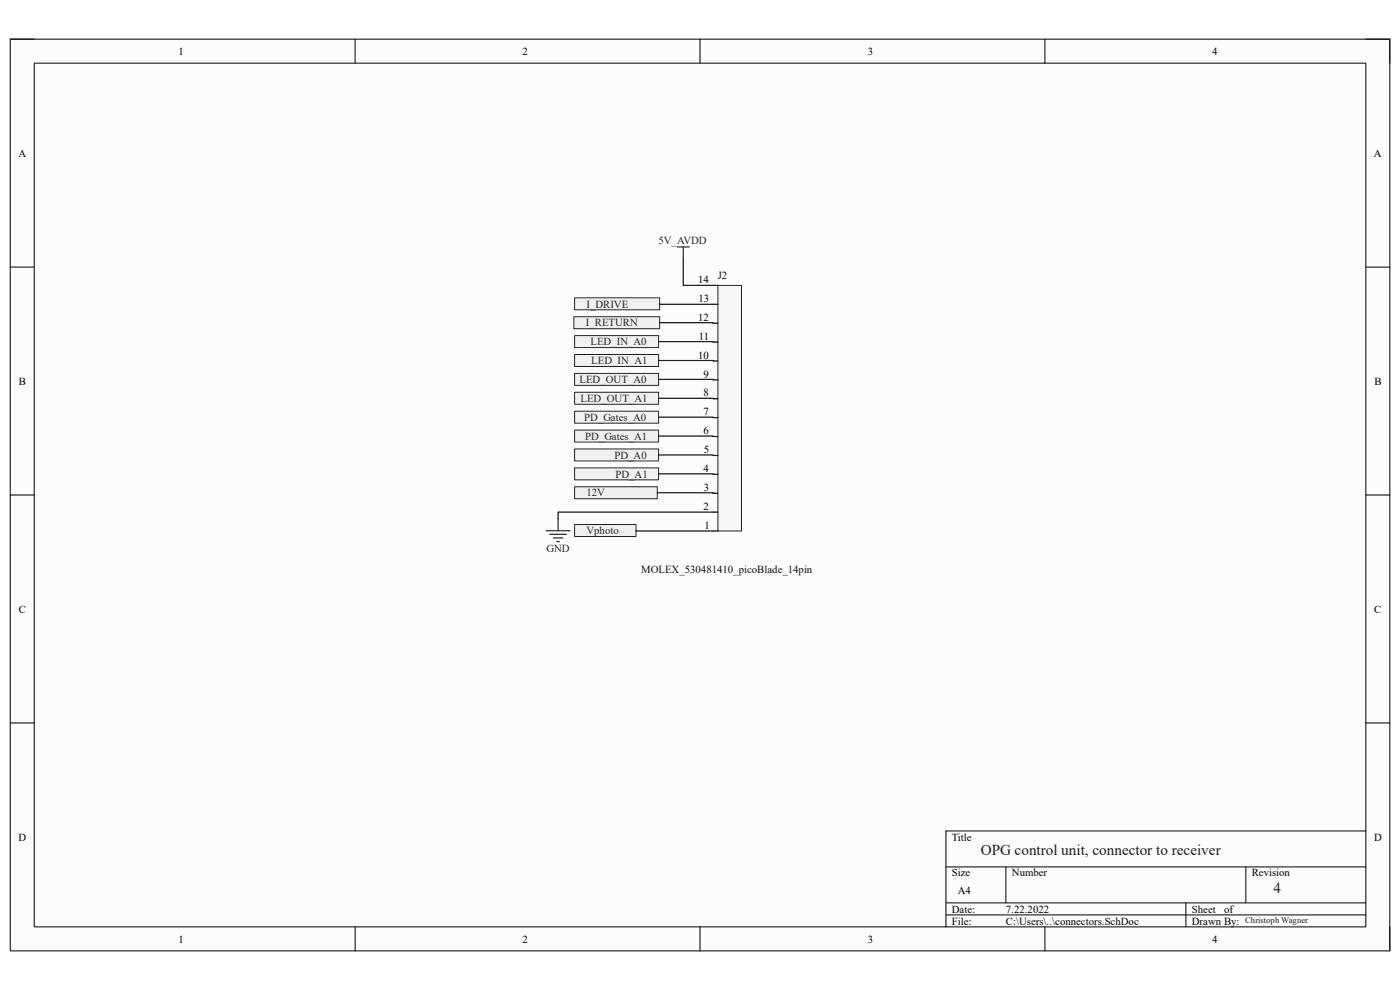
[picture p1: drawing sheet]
<svg xmlns="http://www.w3.org/2000/svg" width="297mm" height="210mm" viewBox="0 0 297 210" stroke-linecap="round" stroke-linejoin="round" font-family="sans-serif">
<defs><g id="words">
<g font-size="3.2" fill="#1c1c1c">
<text x="208.1" y="181.5">OPG control unit, connector to receiver</text>
<text x="270.2" y="189.5">4</text>
</g>
<g font-size="2.3">
<text x="37.9" y="11.6">1</text>
<text x="110.9" y="11.6">2</text>
<text x="184.1" y="11.6">3</text>
<text x="257.2" y="11.6">4</text>
<text x="3.9" y="33.2">A</text>
<text x="291.5" y="33.2">A</text>
<text x="148.1" y="60">14</text>
<text x="148.2" y="64.1">13</text>
<text x="148.1" y="68">12</text>
<text x="148.1" y="76.1">10</text>
<text x="148.3" y="72.1">11</text>
<text x="4" y="81.6">B</text>
<text x="149.2" y="80.1">9</text>
<text x="291.6" y="81.6">B</text>
<text x="149.2" y="88.1">7</text>
<text x="149.3" y="84.1">8</text>
<text x="149.2" y="92.1">6</text>
<text x="149.2" y="100.1">4</text>
<text x="149.3" y="96.1">5</text>
<text x="149.3" y="104.1">3</text>
<text x="149.2" y="108.1">2</text>
<text x="149.4" y="112.1">1</text>
<text x="4" y="130">C</text>
<text x="291.5" y="130">C</text>
<text x="3.9" y="178.3">D</text>
<text x="201.9" y="178.3">Title</text>
<text x="291.5" y="178.3">D</text>
<text x="201.9" y="185.9">Size</text>
<text x="214.7" y="185.9">Number</text>
<text x="265.6" y="185.9">Revision</text>
<text x="203.2" y="189.7">A4</text>
<text x="201.9" y="193.6">Date:</text>
<text x="201.9" y="196.1">File:</text>
<text x="213.4" y="193.6">7.22.2022</text>
<text x="213.4" y="196.1">C:\Users\..\connectors.SchDoc</text>
<text x="252.8" y="193.6">Sheet</text>
<text x="252.9" y="196.1">Drawn By:</text>
<text x="259.7" y="193.6">of</text>
<text x="37.9" y="199.9">1</text>
<text x="110.9" y="199.9">2</text>
<text x="184.1" y="199.9">3</text>
<text x="257.2" y="199.9">4</text>
</g>
<g font-size="2.3" fill="#262626">
<text x="139.7" y="51.9">5V_AVDD</text>
<text x="124.4" y="65.2">I_DRIVE</text>
<text x="124.3" y="69.2">I_RETURN</text>
<text x="125.3" y="73.2">LED_IN_A0</text>
<text x="125.4" y="77.3">LED_IN_A1</text>
<text x="122.9" y="81.2">LED_OUT_A0</text>
<text x="123.1" y="85.3">LED_OUT_A1</text>
<text x="124" y="89.3">PD_Gates_A0</text>
<text x="124.2" y="93.3">PD_Gates_A1</text>
<text x="130.3" y="97.3">PD_A0</text>
<text x="130.6" y="101.3">PD_A1</text>
<text x="124.4" y="105.3">12V</text>
<text x="124.4" y="113.3">Vphoto</text>
<text x="116" y="117.2">GND</text>
</g>
<g font-size="2.3" fill="#0e0e0e">
<text x="152.3" y="59.3">J2</text>
<text x="136" y="121.5">MOLEX_530481410_picoBlade_14pin</text>
</g>
<text font-size="1.8" fill="#1c1c1c" x="264.2" y="195.8">Christoph Wagner</text>
</g></defs>
<path d="M2.2 8.3h292.7v193.4h-292.7z" fill-rule="evenodd" fill="#fcfcfc"/>
<path d="M2.2 8.3h292.7v193.4h-292.7z" fill="none" stroke="#000" stroke-width=".21"/>
<path d="M7.3 13.4h282.5v183.2h-282.5z" fill-rule="evenodd" fill="#fcfcfc"/>
<g fill="none" stroke="#000" stroke-width=".21">
<path d="M2.2 8.3h5.1M7.3 13.4h282.5v183.2h-282.5zM75.3 8.3v5.1M148.5 8.3v5.1M221.7 8.3v5.1M289.8 8.3h5.1v5.1M2.2 56.7h5.1M289.8 56.7h5.1M2.2 105h5.1M289.8 105h5.1M2.2 153.4h5.1M289.8 153.4h5.1"/>
<path d="M289.8 176.3h-89.1v20.3M75.3 196.6v5.1M148.5 196.6v5.1M200.7 183.9h89.1M200.7 191.5h89.1M200.7 194.1h89.1M213.4 183.9v7.6M221.7 196.6v5.1M251.6 191.5v5.1M264.3 183.9v7.6M294.9 196.6v5.1"/>
</g>
<path d="M152.3 60.5h5v52.1h-5z" fill-rule="evenodd" fill="#f5f5f5"/>
<path d="M152.3 60.5h5v52.1h-5z" fill="none" stroke="#262626" stroke-width=".21"/>
<g fill="none" stroke="#000" stroke-width=".25">
<path d="M151.3 76.6h1M151.3 72.6h1M151.3 68.6h1M151.3 64.6h1M151.3 60.5h1M151.3 96.6h1M151.3 92.6h1M151.3 88.6h1M151.3 84.6h1M151.3 80.6h1M151.3 112.6h1M151.3 108.6h1"/>
<path d="M151.3 104.6h1M151.3 100.6h1"/>
</g>
<path d="M115.9 112.6h5M116.6 113.3h3.6M117.4 114.1h2M118.1 114.9h.6M118.4 110v2.6" fill="none" stroke="#262626" stroke-width=".25"/>
<path d="M121.9 63.2h18v2.5h-18z" fill-rule="evenodd" fill="#f0f0f0"/>
<path d="M121.9 63.2h18v2.5h-18z" fill="none" stroke="#262626" stroke-width=".21"/>
<path d="M121.9 111.3h13v2.5h-13z" fill-rule="evenodd" fill="#f0f0f0"/>
<path d="M121.9 111.3h13v2.5h-13z" fill="none" stroke="#262626" stroke-width=".21"/>
<path d="M121.7 67.2h18.2v2.5h-18.2z" fill-rule="evenodd" fill="#f0f0f0"/>
<path d="M121.7 67.2h18.2v2.5h-18.2z" fill="none" stroke="#262626" stroke-width=".21"/>
<path d="M121.9 71.2h17.8v2.5h-17.8z" fill-rule="evenodd" fill="#f0f0f0"/>
<path d="M121.9 71.2h17.8v2.5h-17.8z" fill="none" stroke="#262626" stroke-width=".21"/>
<path d="M121.9 75.2h17.8v2.5h-17.8z" fill-rule="evenodd" fill="#f0f0f0"/>
<path d="M121.9 75.2h17.8v2.5h-17.8z" fill="none" stroke="#262626" stroke-width=".21"/>
<path d="M121.9 79.2h17.8v2.6h-17.8z" fill-rule="evenodd" fill="#f0f0f0"/>
<path d="M121.9 79.2h17.8v2.6h-17.8z" fill="none" stroke="#262626" stroke-width=".21"/>
<path d="M121.9 83.2h17.8v2.6h-17.8z" fill-rule="evenodd" fill="#f0f0f0"/>
<path d="M121.9 83.2h17.8v2.6h-17.8z" fill="none" stroke="#262626" stroke-width=".21"/>
<path d="M121.9 87.2h17.8v2.6h-17.8z" fill-rule="evenodd" fill="#f0f0f0"/>
<path d="M121.9 87.2h17.8v2.6h-17.8z" fill="none" stroke="#262626" stroke-width=".21"/>
<path d="M121.9 91.2h17.8v2.6h-17.8z" fill-rule="evenodd" fill="#f0f0f0"/>
<path d="M121.9 91.2h17.8v2.6h-17.8z" fill="none" stroke="#262626" stroke-width=".21"/>
<path d="M121.9 95.2h17.8v2.6h-17.8z" fill-rule="evenodd" fill="#f0f0f0"/>
<path d="M121.9 95.2h17.8v2.6h-17.8z" fill="none" stroke="#262626" stroke-width=".21"/>
<path d="M121.9 99.3h17.8v2.5h-17.8z" fill-rule="evenodd" fill="#f0f0f0"/>
<path d="M121.9 99.3h17.8v2.5h-17.8z" fill="none" stroke="#262626" stroke-width=".21"/>
<path d="M121.9 103.3h17.5v2.5h-17.5z" fill-rule="evenodd" fill="#f0f0f0"/>
<path d="M121.9 103.3h17.5v2.5h-17.5z" fill="none" stroke="#262626" stroke-width=".21"/>
<g fill="none" stroke="#0e0e0e" stroke-width=".25">
<path d="M144.9 54.9v5.6h6.4M139.7 72.5l11.6 .1M139.7 76.5l11.6 .1M139.9 64.5l11.4 .1M139.9 68.5l11.4 .1M139.7 80.5l11.6 .1M139.7 84.5l11.6 .1M139.7 88.5l11.6 .1M139.7 92.5l11.6 .1M139.7 96.5l11.6 .1M134.9 112.5l16.4 .1M139.4 104.5l11.9 .1"/>
<path d="M139.7 100.5l11.6 .1M151.3 108.6h-32.9v1.4"/>
</g>
<path d="M143.7 52.4h2.5M144.9 52.4v2.5" fill="none" stroke="#262626" stroke-width=".25"/>
<use href="#words"/>
</svg>
